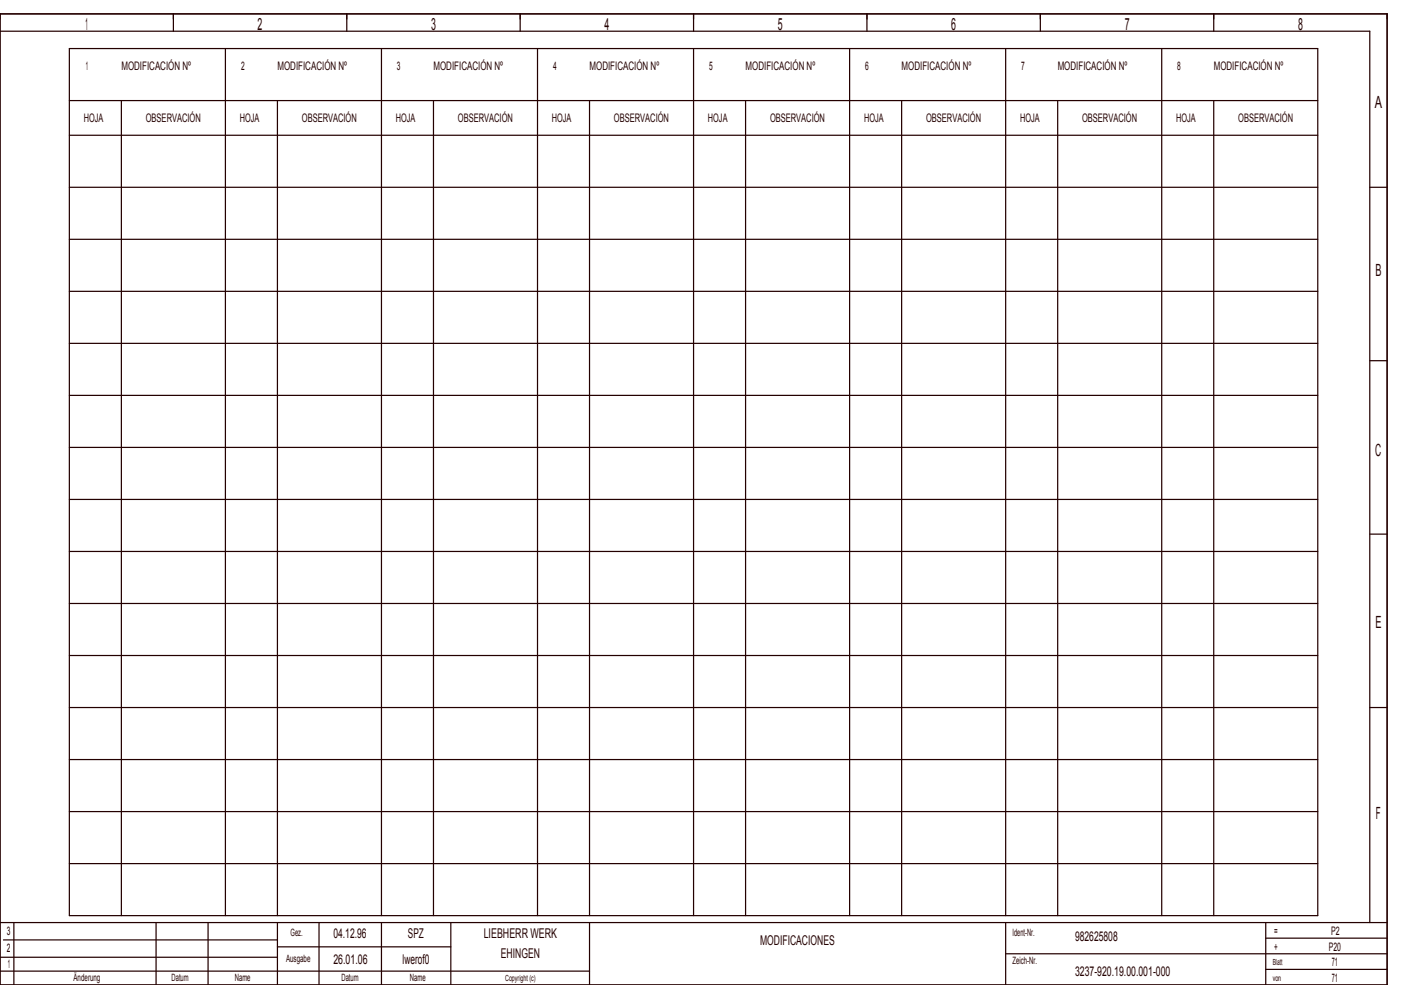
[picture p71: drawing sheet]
<svg xmlns="http://www.w3.org/2000/svg" width="404mm" height="284mm" viewBox="0 0 404 284" stroke-linecap="round" stroke-linejoin="round" font-family="sans-serif">
<defs><g id="words">
<g font-size="4.8" fill="#240000">
<text x="24.6" y="8.6">1</text>
<text x="74.3" y="8.6">2</text>
<text x="124.3" y="8.6">3</text>
<text x="174.3" y="8.6">4</text>
<text x="224.3" y="8.6">5</text>
<text x="274.3" y="8.6">6</text>
<text x="324.3" y="8.6">7</text>
<text x="374.3" y="8.6">8</text>
<text x="396.5" y="31.1">A</text>
<text x="396.7" y="79.6">B</text>
<text x="396.6" y="131.6">C</text>
<text x="396.7" y="181.1">E</text>
<text x="396.8" y="236.1">F</text>
</g>
<g font-size="3.9" fill="#240000">
<text x="96.2" y="270.3">04.12.96</text>
<text x="117.6" y="270.3">SPZ</text>
<text x="139.5" y="270.3">LIEBHERR WERK</text>
<text x="219.2" y="272.3">MODIFICACIONES</text>
<text x="310" y="271.3">982625808</text>
<text x="96.1" y="277.8">26.01.06</text>
<text x="116.1" y="277.8">lwerof0</text>
<text x="144.4" y="276.3">EHINGEN</text>
<text x="310" y="281.3">3237­920.19.00.001­000</text>
</g>
<g font-size="3.4" fill="#240000">
<text x="24.7" y="20.1">1</text>
<text x="35" y="20.1">MODIFICACIÓN Nº</text>
<text x="69.5" y="20.1">2</text>
<text x="80" y="20.1">MODIFICACIÓN Nº</text>
<text x="114.5" y="20.1">3</text>
<text x="125" y="20.1">MODIFICACIÓN Nº</text>
<text x="159.5" y="20.1">4</text>
<text x="170" y="20.1">MODIFICACIÓN Nº</text>
<text x="204.5" y="20.1">5</text>
<text x="215" y="20.1">MODIFICACIÓN Nº</text>
<text x="249.5" y="20.1">6</text>
<text x="260" y="20.1">MODIFICACIÓN Nº</text>
<text x="294.5" y="20.1">7</text>
<text x="305" y="20.1">MODIFICACIÓN Nº</text>
<text x="339.5" y="20.1">8</text>
<text x="350" y="20.1">MODIFICACIÓN Nº</text>
<text x="24.2" y="35.1">HOJA</text>
<text x="42" y="35.1">OBSERVACIÓN</text>
<text x="69.2" y="35.1">HOJA</text>
<text x="87" y="35.1">OBSERVACIÓN</text>
<text x="114.2" y="35.1">HOJA</text>
<text x="132" y="35.1">OBSERVACIÓN</text>
<text x="159.2" y="35.1">HOJA</text>
<text x="177" y="35.1">OBSERVACIÓN</text>
<text x="204.2" y="35.1">HOJA</text>
<text x="222" y="35.1">OBSERVACIÓN</text>
<text x="249.2" y="35.1">HOJA</text>
<text x="267" y="35.1">OBSERVACIÓN</text>
<text x="294.2" y="35.1">HOJA</text>
<text x="312" y="35.1">OBSERVACIÓN</text>
<text x="339.2" y="35.1">HOJA</text>
<text x="357" y="35.1">OBSERVACIÓN</text>
<text x="2" y="269.6">3</text>
<text x="367.5" y="269.6">=</text>
<text x="383.8" y="269.6">P2</text>
<text x="2" y="274.6">2</text>
<text x="367.5" y="274.1">+</text>
<text x="383.2" y="274.1">P20</text>
<text x="2.2" y="279.1">1</text>
<text x="384" y="278.6">71</text>
<text x="384" y="283.1">71</text>
</g>
<g font-size="2.9" fill="#240000">
<text x="83.8" y="269.9">Gez.</text>
<text x="292" y="269.9">Ident­Nr.</text>
<text x="82.5" y="277.4">Ausgabe</text>
<text x="292" y="277.9">Zeich­Nr.</text>
<text x="21.2" y="282.9">Änderung</text>
<text x="49.5" y="282.9">Datum</text>
<text x="67.7" y="282.9">Name</text>
<text x="98.5" y="282.9">Datum</text>
<text x="118.2" y="282.9">Name</text>
</g>
<g font-size="2.4" fill="#240000">
<text x="367" y="278.3">Blatt</text>
<text x="145.7" y="282.8">Copyright (c)</text>
<text x="367" y="282.8">von</text>
</g>
</g></defs>
<g fill="none" stroke="#240000" stroke-width=".35">
<path d="M0 4h400v280h-400zM0 9h395v257M20 14h360v250h-360zM50 4v5M65 14v250M100 4v5M110 14v250M150 4v5M155 14v250M200 4v5M200 14v250M245 14v250"/>
<path d="M250 4v5M290 14v250M300 4v5M335 14v250M350 4v5M20 39h360M20 29h360M35 29v235M80 29v235M125 29v235M170 29v235M215 29v235"/>
<path d="M260 29v235M305 29v235M350 29v235M20 54h360M395 54h5M20 69h360M20 99h360M20 84h360M20 114h360M395 104h5M20 129h360M20 159h360"/>
<path d="M20 144h360M395 154h5M20 174h360M20 189h360M20 219h360M20 204h360M395 204h5M20 234h360M20 249h360M0 280h170M0 276h80M0 266h400"/>
<path d="M1 271h79M4 266v18M45 266v18M60 266v18M80 266v18M80 273h50M92 266v18M110 266v18M130 266v18M170 266v18M290 266v18M290 275h110"/>
<path d="M365 266v18M365 279.5h35M365 270.5h35"/>
</g>
<use href="#words"/>
</svg>
